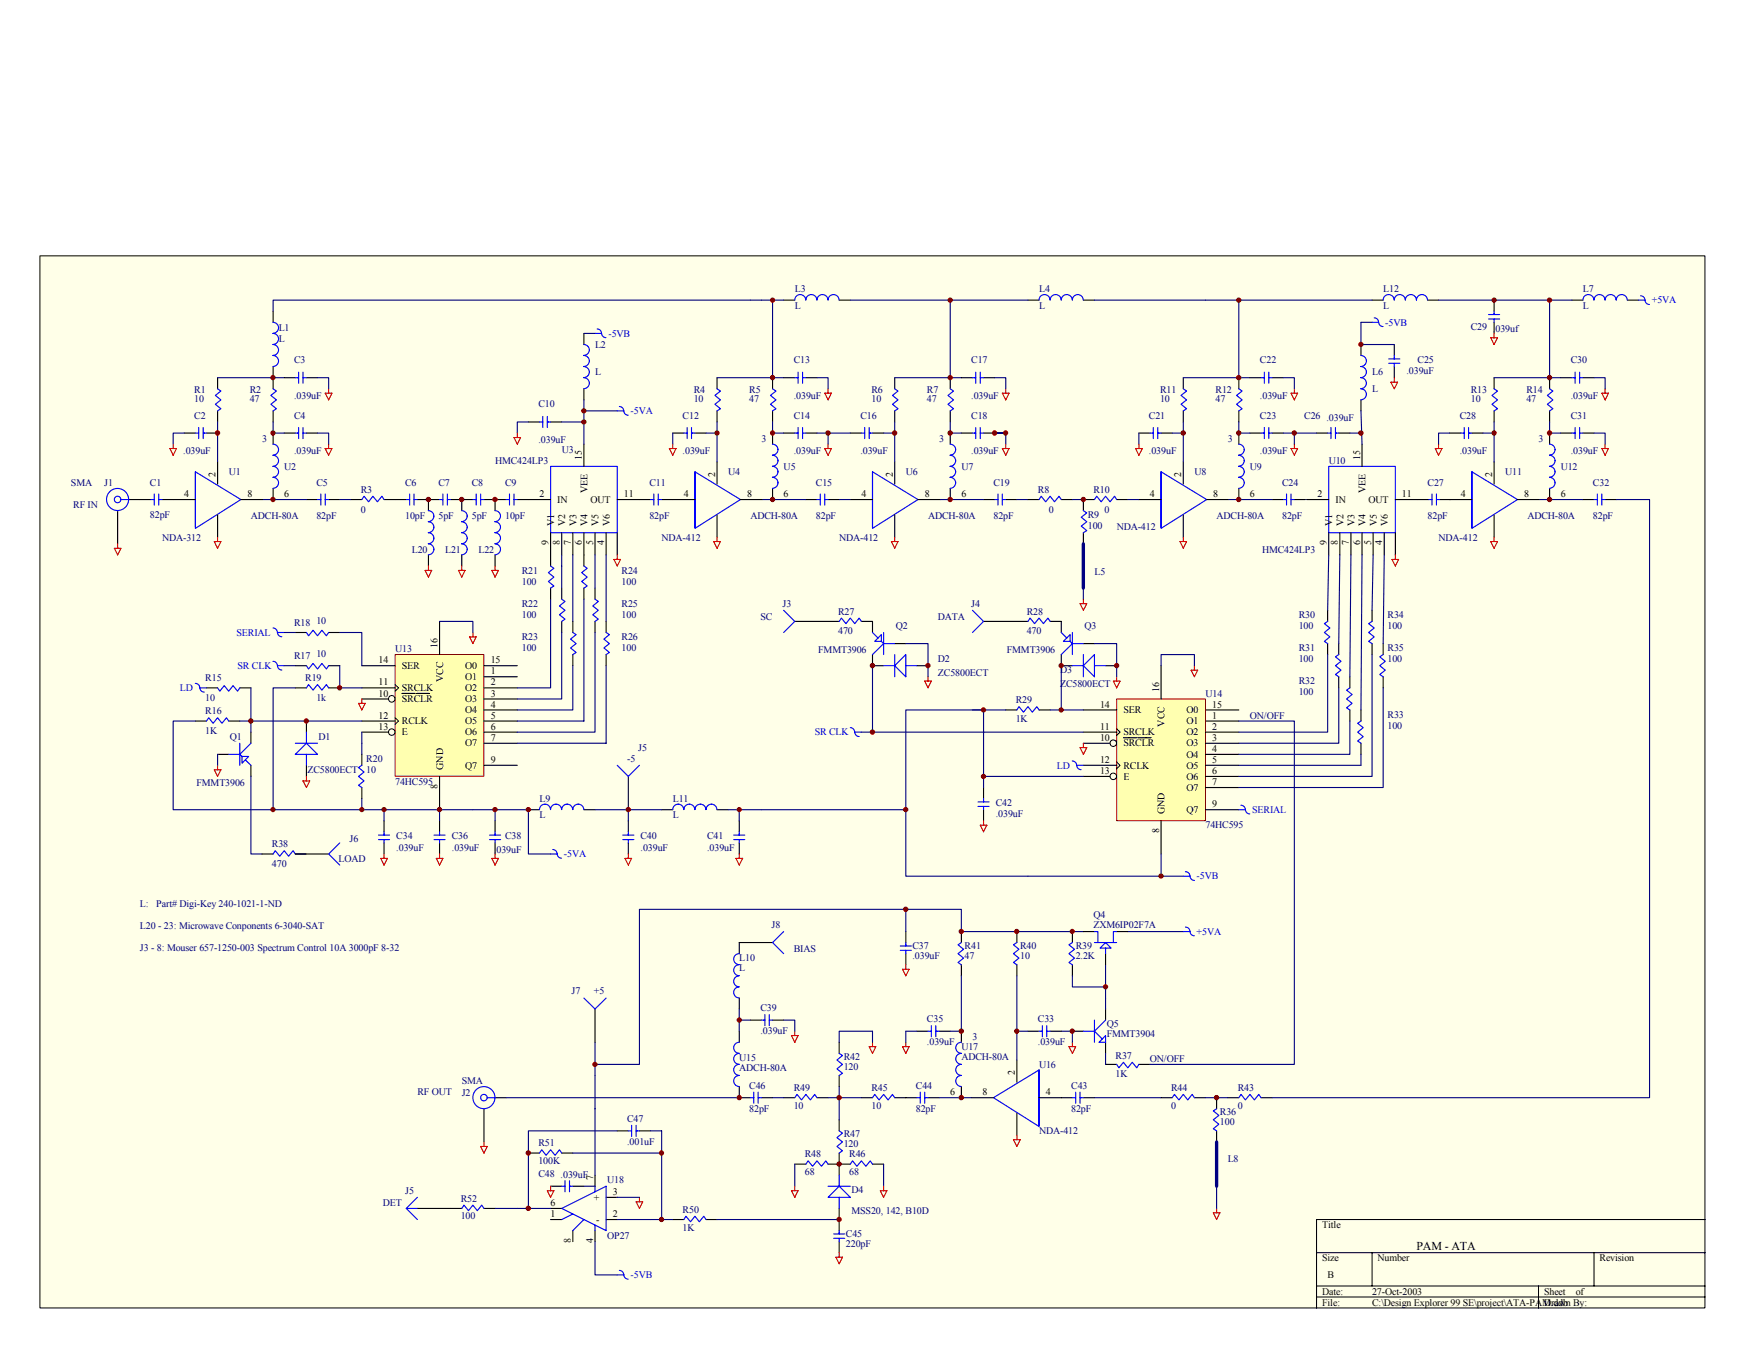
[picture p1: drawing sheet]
<svg xmlns="http://www.w3.org/2000/svg" width="279mm" height="216mm" viewBox="0 0 279 216" stroke-linecap="round" stroke-linejoin="round" font-family="sans-serif">
<defs><g id="words">
<text font-size="1.9" x="226.8" y="200.2">PAM - ATA</text>
<g font-size="1.6" fill="#000080">
<text x="127.3" y="46.8">L3</text>
<text x="166.4" y="46.8">L4</text>
<text x="221.5" y="46.8">L12</text>
<text x="253.4" y="46.8">L7</text>
<text x="44.6" y="53">L1</text>
<text x="127.3" y="49.5">L</text>
<text x="166.4" y="49.5">L</text>
<text x="221.5" y="49.5">L</text>
<text x="235.5" y="52.9">C29 .039uf</text>
<text x="253.4" y="49.5">L</text>
<text x="44.6" y="54.8">L</text>
<text x="47.1" y="58.2">C3</text>
<text x="95.3" y="55.7">L2</text>
<text x="127.1" y="58.2">C13</text>
<text x="155.5" y="58.2">C17</text>
<text x="201.7" y="58.2">C22</text>
<text x="225.2" y="59.9">.039uF</text>
<text x="227" y="58.2">C25</text>
<text x="251.5" y="58.2">C30</text>
<text x="31.1" y="62.9">R1</text>
<text x="31.1" y="64.4">10</text>
<text x="40" y="62.9">R2</text>
<text x="40" y="64.4">47</text>
<text x="47.1" y="63.8">.039uF</text>
<text x="86.2" y="65.3">C10</text>
<text x="95.3" y="60.1">L</text>
<text x="111.1" y="62.9">R4</text>
<text x="111.1" y="64.4">10</text>
<text x="120" y="62.9">R5</text>
<text x="120" y="64.4">47</text>
<text x="127.1" y="63.8">.039uF</text>
<text x="139.5" y="62.9">R6</text>
<text x="139.5" y="64.4">10</text>
<text x="148.4" y="62.9">R7</text>
<text x="148.4" y="64.4">47</text>
<text x="155.5" y="63.8">.039uF</text>
<text x="185.7" y="62.9">R11</text>
<text x="185.7" y="64.4">10</text>
<text x="194.6" y="62.9">R12</text>
<text x="194.6" y="64.4">47</text>
<text x="201.7" y="63.8">.039uF</text>
<text x="219.7" y="60.1">L6</text>
<text x="219.7" y="62.8">L</text>
<text x="235.5" y="62.9">R13</text>
<text x="235.5" y="64.4">10</text>
<text x="244.4" y="62.9">R14</text>
<text x="244.4" y="64.4">47</text>
<text x="251.5" y="63.8">.039uF</text>
<text x="31.1" y="67">C2</text>
<text x="42" y="70.8">3</text>
<text x="47.1" y="67">C4</text>
<text x="86.2" y="70.9">.039uF</text>
<text x="109.3" y="67">C12</text>
<text x="121.9" y="70.8">3</text>
<text x="127.1" y="67">C14</text>
<text x="137.8" y="67">C16</text>
<text x="150.4" y="70.8">3</text>
<text x="155.5" y="67">C18</text>
<text x="184" y="67">C21</text>
<text x="196.6" y="70.8">3</text>
<text x="201.7" y="67">C23</text>
<text x="208.8" y="67">C26 .039uF</text>
<text x="233.7" y="67">C28</text>
<text x="246.3" y="70.8">3</text>
<text x="251.5" y="67">C31</text>
<text x="11.4" y="77.9">SMA</text>
<text x="16.7" y="77.9">J1</text>
<text x="24" y="77.9">C1</text>
<text x="29.3" y="72.7">.039uF</text>
<text x="36.6" y="76.1">U1</text>
<text x="45.5" y="75.2">U2</text>
<text x="47.1" y="72.7">.039uF</text>
<text x="50.7" y="77.9">C5</text>
<text x="64.9" y="77.9">C6</text>
<text x="70.2" y="77.9">C7</text>
<text x="75.5" y="77.9">C8</text>
<text x="79.3" y="74.3">HMC424LP3</text>
<text x="80.9" y="77.9">C9</text>
<text x="89.9" y="72.5">U3</text>
<text x="104" y="77.9">C11</text>
<text x="109.3" y="72.7">.039uF</text>
<text x="116.6" y="76.1">U4</text>
<text x="125.5" y="75.2">U5</text>
<text x="127.1" y="72.7">.039uF</text>
<text x="130.6" y="77.9">C15</text>
<text x="137.8" y="72.7">.039uF</text>
<text x="145" y="76.1">U6</text>
<text x="153.9" y="75.2">U7</text>
<text x="155.5" y="72.7">.039uF</text>
<text x="159.1" y="77.9">C19</text>
<text x="184" y="72.7">.039uF</text>
<text x="191.2" y="76.1">U8</text>
<text x="200.1" y="75.2">U9</text>
<text x="201.7" y="72.7">.039uF</text>
<text x="205.3" y="77.9">C24</text>
<text x="212.7" y="74.3">U10</text>
<text x="228.6" y="77.9">C27</text>
<text x="233.7" y="72.7">.039uF</text>
<text x="241" y="76.1">U11</text>
<text x="249.9" y="75.2">U12</text>
<text x="251.5" y="72.7">.039uF</text>
<text x="255.1" y="77.9">C32</text>
<text x="11.7" y="81.4">RF IN</text>
<text x="24" y="83">82pF</text>
<text x="40.2" y="83.2">ADCH-80A</text>
<text x="50.7" y="83.2">82pF</text>
<text x="57.8" y="78.9">R3</text>
<text x="57.8" y="82.1">0</text>
<text x="64.9" y="83.2">10pF</text>
<text x="70.2" y="83.2">5pF</text>
<text x="75.5" y="83.2">5pF</text>
<text x="80.9" y="83.2">10pF</text>
<text x="104" y="83.2">82pF</text>
<text x="120.1" y="83.2">ADCH-80A</text>
<text x="130.6" y="83.2">82pF</text>
<text x="148.6" y="83.2">ADCH-80A</text>
<text x="159.1" y="83.2">82pF</text>
<text x="166.2" y="78.9">R8</text>
<text x="168" y="82.1">0</text>
<text x="174.2" y="83">R9</text>
<text x="175.1" y="78.9">R10</text>
<text x="176.8" y="82.1">0</text>
<text x="194.8" y="83.2">ADCH-80A</text>
<text x="205.3" y="83.2">82pF</text>
<text x="228.6" y="83.2">82pF</text>
<text x="244.6" y="83.2">ADCH-80A</text>
<text x="255.1" y="83.2">82pF</text>
<text x="26" y="86.7">NDA-312</text>
<text x="65.9" y="88.5">L20</text>
<text x="71.3" y="88.5">L21</text>
<text x="76.6" y="88.5">L22</text>
<text x="105.9" y="86.7">NDA-412</text>
<text x="134.4" y="86.7">NDA-412</text>
<text x="174.2" y="84.8">100</text>
<text x="178.8" y="85">NDA-412</text>
<text x="202.1" y="88.5">HMC424LP3</text>
<text x="230.3" y="86.7">NDA-412</text>
<text x="83.5" y="91.9">R21</text>
<text x="83.5" y="93.6">100</text>
<text x="99.5" y="91.9">R24</text>
<text x="99.5" y="93.6">100</text>
<text x="175.2" y="92.1">L5</text>
<text x="47.1" y="100.2">R18</text>
<text x="50.7" y="99.9">10</text>
<text x="83.5" y="97.2">R22</text>
<text x="83.5" y="99">100</text>
<text x="99.5" y="97.2">R25</text>
<text x="99.5" y="99">100</text>
<text x="121.8" y="99.3">SC</text>
<text x="125.3" y="97.2">J3</text>
<text x="134.2" y="98.4">R27</text>
<text x="134.2" y="101.6">470</text>
<text x="143.4" y="100.8">Q2</text>
<text x="150.2" y="99.3">DATA</text>
<text x="155.5" y="97.2">J4</text>
<text x="164.4" y="98.4">R28</text>
<text x="164.4" y="101.6">470</text>
<text x="173.7" y="100.8">Q3</text>
<text x="207.9" y="99">R30</text>
<text x="207.9" y="100.8">100</text>
<text x="222.2" y="99">R34</text>
<text x="222.2" y="100.8">100</text>
<text x="47.1" y="105.5">R17</text>
<text x="50.7" y="105.2">10</text>
<text x="63.3" y="104.5">U13</text>
<text x="83.5" y="102.5">R23</text>
<text x="83.5" y="104.3">100</text>
<text x="99.5" y="102.5">R26</text>
<text x="99.5" y="104.3">100</text>
<text x="131" y="104.6">FMMT3906</text>
<text x="150.2" y="106.1">D2</text>
<text x="161.2" y="104.6">FMMT3906</text>
<text x="169.7" y="107.8">D3</text>
<text x="207.9" y="104.3">R31</text>
<text x="207.9" y="106.1">100</text>
<text x="222.2" y="104.3">R35</text>
<text x="222.2" y="106.1">100</text>
<text x="32.9" y="109.1">R15</text>
<text x="32.9" y="112.3">10</text>
<text x="48.9" y="109.1">R19</text>
<text x="50.7" y="112.3">1k</text>
<text x="150.2" y="108.2">ZC5800ECT</text>
<text x="162.6" y="112.6">R29</text>
<text x="169.7" y="110">ZC5800ECT</text>
<text x="193" y="111.6">U14</text>
<text x="207.9" y="109.6">R32</text>
<text x="207.9" y="111.4">100</text>
<text x="32.9" y="114.4">R16</text>
<text x="32.9" y="117.6">1K</text>
<text x="36.8" y="118.5">Q1</text>
<text x="51" y="118.5">D1</text>
<text x="162.6" y="115.7">1K</text>
<text x="200.1" y="115.1">ON/OFF</text>
<text x="222.2" y="114.9">R33</text>
<text x="222.2" y="116.7">100</text>
<text x="31.5" y="125.9">FMMT3906</text>
<text x="49.2" y="123.8">ZC5800ECT</text>
<text x="58.7" y="122">R20</text>
<text x="58.7" y="123.8">10</text>
<text x="63.3" y="125.8">74HC595</text>
<text x="100.4" y="122">-5</text>
<text x="102.2" y="120.2">J5</text>
<text x="86.4" y="128.4">L9</text>
<text x="86.4" y="131.1">L</text>
<text x="107.7" y="128.4">L11</text>
<text x="107.7" y="131.1">L</text>
<text x="159.4" y="129.1">C42</text>
<text x="159.4" y="130.9">.039uF</text>
<text x="43.5" y="135.7">R38</text>
<text x="56" y="134.8">J6</text>
<text x="63.5" y="134.5">C34</text>
<text x="63.5" y="136.2">.039uF</text>
<text x="72.3" y="134.5">C36</text>
<text x="72.3" y="136.2">.039uF</text>
<text x="79.1" y="136.6">.039uF</text>
<text x="80.9" y="134.5">C38</text>
<text x="102.6" y="134.5">C40</text>
<text x="102.6" y="136.2">.039uF</text>
<text x="113.2" y="134.5">C41</text>
<text x="113.2" y="136.2">.039uF</text>
<text x="193" y="132.7">74HC595</text>
<text x="43.5" y="138.9">470</text>
<text x="54.2" y="138">LOAD</text>
<text x="22.4" y="145.3">L:</text>
<text x="22.4" y="148.8">L20 - 23: Microwave Conponents 6-3040-SAT</text>
<text x="25" y="145.3">Part# Digi-Key 240-1021-1-ND</text>
<text x="123.5" y="148.6">J8</text>
<text x="175.1" y="147">Q4</text>
<text x="175.1" y="148.6">ZXM6IP02F7A</text>
<text x="22.4" y="152.4">J3 - 8: Mouser 657-1250-003 Spectrum Control 10A 3000pF 8-32</text>
<text x="118.4" y="154">L10</text>
<text x="118.4" y="155.6">L</text>
<text x="127.1" y="152.5">BIAS</text>
<text x="146.1" y="152">C37</text>
<text x="146.1" y="153.6">.039uF</text>
<text x="154.5" y="152">R41</text>
<text x="154.5" y="153.6">47</text>
<text x="163.3" y="152">R40</text>
<text x="163.3" y="153.6">10</text>
<text x="172.2" y="152">R39</text>
<text x="172.2" y="153.6">2.2K</text>
<text x="91.5" y="159.3">J7</text>
<text x="95.1" y="159.3">+5</text>
<text x="121.8" y="161.9">C39</text>
<text x="121.8" y="165.7">.039uF</text>
<text x="148.4" y="163.7">C35</text>
<text x="148.4" y="167.4">.039uF</text>
<text x="155.7" y="166.6">3</text>
<text x="166.2" y="163.7">C33</text>
<text x="166.2" y="167.4">.039uF</text>
<text x="177.2" y="164.4">Q5</text>
<text x="177.2" y="166">FMMT3904</text>
<text x="73.9" y="173.7">SMA</text>
<text x="118.4" y="169.9">U15</text>
<text x="118.4" y="171.5">ADCH-80A</text>
<text x="135.1" y="169.8">R42</text>
<text x="135.1" y="171.3">120</text>
<text x="153.9" y="168.1">U17</text>
<text x="153.9" y="169.8">ADCH-80A</text>
<text x="166.4" y="171">U16</text>
<text x="178.6" y="169.6">R37</text>
<text x="178.6" y="172.4">1K</text>
<text x="184.1" y="170.1">ON/OFF</text>
<text x="66.8" y="175.4">RF OUT</text>
<text x="73.9" y="175.6">J2</text>
<text x="100.4" y="179.7">C47</text>
<text x="120" y="174.4">C46</text>
<text x="120" y="178.1">82pF</text>
<text x="127.1" y="174.7">R49</text>
<text x="127.1" y="177.6">10</text>
<text x="139.5" y="174.7">R45</text>
<text x="139.5" y="177.6">10</text>
<text x="146.6" y="174.4">C44</text>
<text x="146.6" y="178.1">82pF</text>
<text x="171.5" y="174.4">C43</text>
<text x="171.5" y="178.1">82pF</text>
<text x="187.5" y="174.7">R44</text>
<text x="187.5" y="177.6">0</text>
<text x="195.3" y="178.6">R36</text>
<text x="198.2" y="174.7">R43</text>
<text x="198.2" y="177.6">0</text>
<text x="86.2" y="183.6">R51</text>
<text x="100.4" y="183.4">.001uF</text>
<text x="128.9" y="185.4">R48</text>
<text x="135.1" y="182.2">R47</text>
<text x="135.1" y="183.8">120</text>
<text x="136" y="185.4">R46</text>
<text x="166.4" y="181.6">NDA-412</text>
<text x="195.3" y="180.2">100</text>
<text x="64.9" y="191.2">J5</text>
<text x="86.2" y="188.6">C48 .039uF</text>
<text x="86.2" y="186.4">100K</text>
<text x="97.2" y="189.4">U18</text>
<text x="128.9" y="188.2">68</text>
<text x="136" y="188.2">68</text>
<text x="136.3" y="191.1">D4</text>
<text x="196.6" y="186.1">L8</text>
<text x="61.3" y="193.2">DET</text>
<text x="73.8" y="192.5">R52</text>
<text x="73.8" y="195.3">100</text>
<text x="109.3" y="194.2">R50</text>
<text x="109.3" y="197.1">1K</text>
<text x="136.3" y="194.4">MSS20, 142, B10D</text>
<text x="97.2" y="198.5">OP27</text>
<text x="135.4" y="198.1">C45</text>
<text x="135.4" y="199.7">220pF</text>
</g>
<g font-size="1.6" fill="#00f">
<text x="97.4" y="53.9">-5VB</text>
<text x="221.8" y="52.1">-5VB</text>
<text x="264.5" y="48.6">+5VA</text>
<text x="101" y="66.3">-5VA</text>
<text x="37.9" y="101.8">SERIAL</text>
<text x="38" y="107.1">SR CLK</text>
<text x="28.8" y="110.7">LD</text>
<text x="130.5" y="117.8">SR CLK</text>
<text x="169.2" y="123.1">LD</text>
<text x="200.5" y="130.2">SERIAL</text>
<text x="90.3" y="137.3">-5VA</text>
<text x="191.6" y="140.8">-5VB</text>
<text x="191.6" y="149.7">+5VA</text>
<text x="101" y="204.7">-5VB</text>
</g>
<g font-size="1.6">
<text x="34.5" y="76.5" transform="rotate(-90 34.5 76.5)">2</text>
<text x="93.2" y="73.6" transform="rotate(-90 93.2 73.6)">15</text>
<text x="114.5" y="76.5" transform="rotate(-90 114.5 76.5)">2</text>
<text x="142.9" y="76.5" transform="rotate(-90 142.9 76.5)">2</text>
<text x="189.1" y="76.5" transform="rotate(-90 189.1 76.5)">2</text>
<text x="217.8" y="73.6" transform="rotate(-90 217.8 73.6)">15</text>
<text x="238.9" y="76.5" transform="rotate(-90 238.9 76.5)">2</text>
<text x="29.5" y="79.6">4</text>
<text x="39.6" y="79.6">8</text>
<text x="45.5" y="79.6">6</text>
<text x="86.4" y="79.6">2</text>
<text x="89.2" y="80.5">IN</text>
<text x="94.1" y="79" transform="rotate(-90 94.1 79)">VEE</text>
<text x="94.6" y="80.5">OUT</text>
<text x="99.9" y="79.6">11</text>
<text x="109.5" y="79.6">4</text>
<text x="119.6" y="79.6">8</text>
<text x="125.5" y="79.6">6</text>
<text x="137.9" y="79.6">4</text>
<text x="148.1" y="79.6">8</text>
<text x="153.9" y="79.6">6</text>
<text x="184.1" y="79.6">4</text>
<text x="194.3" y="79.6">8</text>
<text x="200.1" y="79.6">6</text>
<text x="211" y="79.6">2</text>
<text x="213.8" y="80.5">IN</text>
<text x="218.7" y="79" transform="rotate(-90 218.7 79)">VEE</text>
<text x="219.1" y="80.5">OUT</text>
<text x="224.5" y="79.6">11</text>
<text x="233.9" y="79.6">4</text>
<text x="244" y="79.6">8</text>
<text x="249.9" y="79.6">6</text>
<text x="87.8" y="87.3" transform="rotate(-90 87.8 87.3)">9</text>
<text x="88.7" y="84.3" transform="rotate(-90 88.7 84.3)">V1</text>
<text x="89.6" y="87.3" transform="rotate(-90 89.6 87.3)">8</text>
<text x="90.5" y="84.3" transform="rotate(-90 90.5 84.3)">V2</text>
<text x="91.4" y="87.3" transform="rotate(-90 91.4 87.3)">7</text>
<text x="92.3" y="84.3" transform="rotate(-90 92.3 84.3)">V3</text>
<text x="93.2" y="87.3" transform="rotate(-90 93.2 87.3)">6</text>
<text x="94.1" y="84.3" transform="rotate(-90 94.1 84.3)">V4</text>
<text x="95" y="87.3" transform="rotate(-90 95 87.3)">5</text>
<text x="95.8" y="84.3" transform="rotate(-90 95.8 84.3)">V5</text>
<text x="96.7" y="87.3" transform="rotate(-90 96.7 87.3)">4</text>
<text x="97.6" y="84.3" transform="rotate(-90 97.6 84.3)">V6</text>
<text x="212.4" y="87.3" transform="rotate(-90 212.4 87.3)">9</text>
<text x="213.3" y="84.3" transform="rotate(-90 213.3 84.3)">V1</text>
<text x="214.2" y="87.3" transform="rotate(-90 214.2 87.3)">8</text>
<text x="215.1" y="84.3" transform="rotate(-90 215.1 84.3)">V2</text>
<text x="216" y="87.3" transform="rotate(-90 216 87.3)">7</text>
<text x="216.9" y="84.3" transform="rotate(-90 216.9 84.3)">V3</text>
<text x="217.8" y="87.3" transform="rotate(-90 217.8 87.3)">6</text>
<text x="218.7" y="84.3" transform="rotate(-90 218.7 84.3)">V4</text>
<text x="219.5" y="87.3" transform="rotate(-90 219.5 87.3)">5</text>
<text x="220.4" y="84.3" transform="rotate(-90 220.4 84.3)">V5</text>
<text x="221.3" y="87.3" transform="rotate(-90 221.3 87.3)">4</text>
<text x="222.2" y="84.3" transform="rotate(-90 222.2 84.3)">V6</text>
<text x="60.6" y="106.2">14</text>
<text x="64.3" y="107.1">SER</text>
<text x="70.1" y="103.8" transform="rotate(-90 70.1 103.8)">16</text>
<text x="74.5" y="107.1">O0</text>
<text x="78.6" y="106.2">15</text>
<text x="60.6" y="109.8">11</text>
<text x="60.6" y="111.6">10</text>
<text x="64.3" y="110.7">SRCLK</text>
<text x="64.3" y="112.5">SRCLR</text>
<text x="71" y="109.3" transform="rotate(-90 71 109.3)">VCC</text>
<text x="74.5" y="108.9">O1</text>
<text x="74.5" y="110.7">O2</text>
<text x="74.5" y="112.5">O3</text>
<text x="78.6" y="108">1</text>
<text x="78.6" y="109.8">2</text>
<text x="78.6" y="111.6">3</text>
<text x="78.6" y="113.3">4</text>
<text x="176.1" y="113.3">14</text>
<text x="185.6" y="110.9" transform="rotate(-90 185.6 110.9)">16</text>
<text x="194.1" y="113.3">15</text>
<text x="60.6" y="115.1">12</text>
<text x="60.6" y="116.9">13</text>
<text x="64.3" y="116">RCLK</text>
<text x="64.3" y="117.8">E</text>
<text x="74.5" y="114.2">O4</text>
<text x="74.5" y="116">O5</text>
<text x="74.5" y="117.8">O6</text>
<text x="74.5" y="119.5">O7</text>
<text x="78.6" y="115.1">5</text>
<text x="78.6" y="116.9">6</text>
<text x="78.6" y="118.7">7</text>
<text x="176.1" y="116.9">11</text>
<text x="176.1" y="118.7">10</text>
<text x="179.9" y="114.2">SER</text>
<text x="179.9" y="117.8">SRCLK</text>
<text x="179.9" y="119.5">SRCLR</text>
<text x="186.5" y="116.4" transform="rotate(-90 186.5 116.4)">VCC</text>
<text x="190" y="114.2">O0</text>
<text x="190" y="116">O1</text>
<text x="190" y="117.8">O2</text>
<text x="190" y="119.5">O3</text>
<text x="194.1" y="115.1">1</text>
<text x="194.1" y="116.9">2</text>
<text x="194.1" y="118.7">3</text>
<text x="71" y="123.3" transform="rotate(-90 71 123.3)">GND</text>
<text x="74.5" y="123.1">Q7</text>
<text x="78.6" y="122.2">9</text>
<text x="176.1" y="122.2">12</text>
<text x="176.1" y="124">13</text>
<text x="179.9" y="123.1">RCLK</text>
<text x="179.9" y="124.9">E</text>
<text x="190" y="121.3">O4</text>
<text x="190" y="123.1">O5</text>
<text x="190" y="124.9">O6</text>
<text x="194.1" y="120.4">4</text>
<text x="194.1" y="122.2">5</text>
<text x="194.1" y="124">6</text>
<text x="194.1" y="125.8">7</text>
<text x="70.1" y="126.3" transform="rotate(-90 70.1 126.3)">8</text>
<text x="186.5" y="130.4" transform="rotate(-90 186.5 130.4)">GND</text>
<text x="190" y="126.6">O7</text>
<text x="190" y="130.2">Q7</text>
<text x="194.1" y="129.3">9</text>
<text x="185.6" y="133.4" transform="rotate(-90 185.6 133.4)">8</text>
<text x="162.5" y="172.3" transform="rotate(-90 162.5 172.3)">2</text>
<text x="152.1" y="175.4">6</text>
<text x="157.3" y="175.4">8</text>
<text x="167.4" y="175.4">4</text>
<text x="95" y="188.9" transform="rotate(-90 95 188.9)">7</text>
<text x="98.1" y="191.4">3</text>
<text x="88.2" y="193.2">6</text>
<text x="88.2" y="194.9">1</text>
<text x="95.1" y="192.3">+</text>
<text x="95.4" y="195.8">-</text>
<text x="98.1" y="194.9">2</text>
<text x="211.7" y="196.7">Title</text>
<text x="91.4" y="199.1" transform="rotate(-90 91.4 199.1)">8</text>
<text x="95" y="199.1" transform="rotate(-90 95 199.1)">4</text>
<text x="211.7" y="202">Size</text>
<text x="220.6" y="202">Number</text>
<text x="256.1" y="202">Revision</text>
<text x="211.7" y="207.4">Date:</text>
<text x="211.7" y="209.1">File:</text>
<text x="212.6" y="204.7">B</text>
<text x="219.7" y="207.4">27-Oct-2003</text>
<text x="219.7" y="209.1">C:\Design Explorer 99 SE\project\ATA-PAM.ddb</text>
<text x="247.2" y="207.4">Sheet</text>
<text x="247.2" y="209.1">Drawn By:</text>
<text x="252.3" y="207.4">of</text>
</g>
</g></defs>
<path d="M6.4 41h266.6v168.5h-266.6z" fill="#ffffe8"/>
<path d="M6.4 41h266.6v168.5h-266.6zM273 195.3h-62.2v14.2M210.8 200.6h62.2M210.8 206h62.2M210.8 207.7h62.2M219.7 200.6v5.4M246.3 206v3.5M255.2 200.6v5.4" fill="none" stroke="#000" stroke-width=".16"/>
<g fill="none" stroke="#00f" stroke-width=".18">
<path d="M43.7 51.6a.88 .88 0 0 1 .9 .9 .88 .88 0 0 1-.9 .9 .89 .89 0 0 1 .9 .9 .89 .89 0 0 1-.9 .9M43.7 55.2a.87 .87 0 0 1 .9 .8 .87 .87 0 0 1-.9 .9 .89 .89 0 0 1 .9 .9 .89 .89 0 0 1-.9 .9M47.8 59.6v1.8M48.5 59.6v1.8M93.5 55.2a.87 .87 0 0 1 .9 .8 .87 .87 0 0 1-.9 .9 .89 .89 0 0 1 .9 .9 .89 .89 0 0 1-.9 .9M93.5 58.7a.88 .88 0 0 1 .9 .9 .88 .88 0 0 1-.9 .9 .89 .89 0 0 1 .9 .9 .89 .89 0 0 1-.9 .9M127.3 48a.88 .88 0 0 1 .8-.8 .88 .88 0 0 1 .9 .8 .89 .89 0 0 1 .9-.8 .89 .89 0 0 1 .9 .8M130.8 48a.88 .88 0 0 1 .9-.8 .88 .88 0 0 1 .9 .8 .89 .89 0 0 1 .9-.8 .89 .89 0 0 1 .8 .8M166.4 48a.88 .88 0 0 1 .8-.8 .88 .88 0 0 1 .9 .8M168.1 48a.88 .88 0 0 1 .9-.8 .88 .88 0 0 1 .9 .8 .89 .89 0 0 1 .9-.8 .89 .89 0 0 1 .9 .8M171.7 48a.87 .87 0 0 1 .9-.8 .87 .87 0 0 1 .8 .8M217.9 56.9a.88 .88 0 0 1 .9 .9 .88 .88 0 0 1-.9 .9"/>
<path d="M217.9 58.7a.88 .88 0 0 1 .9 .9 .88 .88 0 0 1-.9 .9 .89 .89 0 0 1 .9 .9 .89 .89 0 0 1-.9 .9M222.4 57.5h1.7M222.4 58.2h1.7M223.2 56.9v.6M223.2 58.2v.5M24.7 79.1v1.8M25.4 79.1v1.8M31.3 75.6v9l7.3-4.6-7.3-4.4v8.8M31.3 69.4h.5M31.8 68.5v1.8M32.5 69.4h.6M32.5 68.5v1.8"/>
<path d="M34.8 62.3l.6 .3-.9 .7 .9 .8-.9 .6 .9 .8-.6 .3M43.7 62.3l.6 .3-.9 .7 .9 .8-.9 .6 .9 .8-.6 .3M47.3 69.4h.5M47.3 60.5h.5M47.8 68.5v1.8M48.5 69.4h.6M48.5 68.5v1.8M48.5 60.5h.6M51.4 79.1v1.8M52.1 79.1v1.8M65.6 79.1v1.8M66.3 79.1v1.8"/>
<path d="M70.9 79.1v1.8M71.6 79.1v1.8M76.2 79.1v1.8M77 79.1v1.8M81.6 79.1v1.8M82.3 79.1v1.8M86.4 67.6h.5M86.9 66.7v1.8M87.6 67.6h.6M87.6 66.7v1.8M88.2 74.7h10.6v10.6h-10.6zM104.7 79.1v1.8"/>
<path d="M105.4 79.1v1.8M212.6 69.4h.5M212.7 74.7h10.7v10.6h-10.7zM213.1 68.5v1.8M213.8 69.4h.6M213.8 68.5v1.8M217.9 62.3a.88 .88 0 0 1 .9 .9 .88 .88 0 0 1-.9 .8M229.3 79.1v1.8M230 79.1v1.8M24.2 80h.5M25.4 80h.6M50.8 80h.6"/>
<path d="M52.1 80h.5M65 80h.6M66.3 80h.5M70.4 80h.5M71.6 80h.6M75.7 80h.5M77 80h.5M81 80h.6M82.3 80h.5M104.2 80h.5M105.4 80h.5M228.7 80h.6"/>
<path d="M230 80h.5M120.1 175.8h.6M120.7 174.9v1.8M121.4 175.8h.5M121.4 174.9v1.8M127.3 175.8l.3-.5 .7 .9 .7-.9 .8 .9 .7-.9 .3 .5M134.4 168.7l.5 .4-.9 .7 .9 .7-.9 .7 .9 .7-.5 .4M139.7 175.8l.4-.5 .7 .9 .7-.9 .7 .9 .7-.9 .4 .5M129 186.5l.4-.6 .7 .9 .7-.9 .7 .9 .7-.9 .4 .6M132.6 191.8l1.8-1.8 1.7 1.8zM132.6 190h3.5M133.5 197.6h1.8"/>
<path d="M133.5 198.3h1.8M134.4 181.1l.5 .4-.9 .7 .9 .7-.9 .7 .9 .7-.5 .4M134.4 188.2v1.8M134.4 191.8v1.7M134.4 197.1v.5M134.4 198.3v.6M136.1 186.5l.4-.6 .7 .9 .7-.9 .7 .9 .7-.9 .4 .6"/>
</g>
<g fill="none" stroke="#000" stroke-width=".18">
<path d="M43.7 49.8v1.8M43.7 58.7v3.6M93.5 53.4v1.8M125.5 48.1h1.8M134.4 48.1h1.7M164.6 48.1h1.8M173.5 48.1h1.7M217.9 55.2v1.7M223.2 55.2v1.7M223.2 58.7v1.8M29.5 69.4h1.8M33.1 69.4h1.7"/>
<path d="M34.8 60.5v1.8M34.8 65.8v1.8M34.8 74v3.5M43.7 65.8v1.8M45.5 69.4h1.8M45.5 60.5h1.8M49.1 69.4h1.7M49.1 60.5h1.7M84.6 67.6h1.8M88.2 67.6h1.7M93.5 62.3v1.8M93.5 71.1v3.6"/>
<path d="M210.8 69.4h1.8M214.4 69.4h1.7M217.9 64.1v1.7M218.1 71.1v3.6M22.4 80h1.8M26 80h5.3M34.8 82.5v3.5M38.6 80h3.5M49.1 80h1.7M52.6 80h1.8M63.3 80h1.7M66.8 80h3.6"/>
<path d="M72.2 80h3.5M77.5 80h3.5M82.8 80h5.4M88.2 85.3v3.6M89.9 85.3v3.6M91.7 85.3v3.6M93.5 85.3v3.6M95.3 85.3v3.6M97 85.3v3.6M98.8 80h5.4M98.8 85.3v3.6M105.9 80h1.8"/>
<path d="M209.2 80h3.5M212.7 85.3v3.6M214.5 85.3v3.6M216.3 85.3v3.6M218.1 85.3v3.6M219.9 85.3v3.6M221.6 85.3v3.6M223.4 80h5.3M223.4 85.3v3.6M230.5 80h1.8M118.4 175.8h1.7M121.9 175.8h1.8"/>
<path d="M125.5 175.8h1.8M130.8 175.8h1.8M134.4 166.9v1.8M134.4 172.3v1.7M134.4 179.3v1.8M137.9 175.8h1.8M143.3 175.8h1.7M127.3 186.5h1.7M132.6 186.5h3.5M134.4 184.7v3.5M134.4 193.5v3.6M134.4 198.9v1.7"/>
<path d="M139.7 186.5h1.8"/>
</g>
<path d="M120.1 48.1h1.8M29.5 69.4h-1.8v1.7M34.8 60.5h10.7M50.8 60.5h1.8v1.8M84.6 67.6h-1.8v1.8M89.9 67.6h3.6v3.5M93.5 64.1v3.5M216.1 69.4h1.8M175.2 175.8h10.7M127.3 186.5v3.5M141.5 186.5v3.5" fill="none" stroke="#000080" stroke-width=".18"/>
<g fill="none" stroke="#f00" stroke-width=".18">
<path d="M27.2 71.8h1.1l-.6 1.1zM27.7 71.1v.7M52.1 71.8h1l-.5 1.1zM52.1 63h1l-.5 1.1zM52.6 62.3v.7M52.6 71.1v.7M82.3 70.1h1.1l-.6 1zM82.8 69.4v.7M222.7 61.2h1.1l-.6 1.1zM223.2 60.5v.7M126.7 190.7h1.1l-.5 1.1zM127.3 190v.7"/>
<path d="M140.9 190.7h1.1l-.5 1.1zM141.5 190v.7M133.8 201.4h1.1l-.5 1zM134.4 200.6v.8"/>
</g>
<path d="M63.3 104.9h14.2v19.4h-14.2z" fill="#ffffb0"/>
<path d="M63.3 104.8h14.2v19.5h-14.2z" fill="none" stroke="#800000" stroke-width=".16"/>
<g fill="none" stroke="#000" stroke-width=".18">
<path d="M70.4 99.5v5.3M57.9 106.6h5.4M57.9 110.2h5.4M57.9 112h4.3M57.9 115.5h5.4M57.9 117.3h4.3M64.3 111.1h2.2M66.7 111.1h2.1M77.5 106.6h5.3M77.5 110.2h5.3M77.5 112h5.3M77.5 115.5h5.3"/>
<path d="M77.5 117.3h5.3M77.5 108.4h5.3M77.5 113.7h5.3M77.5 119h5.3M70.4 124.4v5.3M77.5 122.6h5.3"/>
</g>
<g fill="none" stroke="#000" stroke-width=".16">
<path d="M63.3 109.6l.5 .6-.5 .5M63.3 115l.5 .5-.5 .5"/>
<circle cx="62.7" cy="111.9" r=".53"/>
<circle cx="62.7" cy="117.3" r=".52"/>
</g>
<path d="M178.8 112h14.2v19.4h-14.2z" fill="#ffffb0"/>
<path d="M178.8 112h14.2v19.4h-14.2z" fill="none" stroke="#800000" stroke-width=".16"/>
<g fill="none" stroke="#000" stroke-width=".18">
<path d="M219.7 48.1h1.8M228.6 48.1h1.7M239.2 48.1v1.7M239.2 51.6v1.8M251.7 48.1h1.7M260.6 48.1h1.7M43.7 69.4v1.7M43.7 78.2v1.8M107.7 69.4h1.8M111.3 69.4h1.8M114.8 60.5v1.8M114.8 65.8v1.8"/>
<path d="M114.8 74v3.5M123.7 60.5v1.8M123.7 65.8v1.8M123.7 69.4v1.7M123.7 78.2v1.8M125.5 69.4h1.8M125.5 60.5h1.8M129 69.4h1.8M129 60.5h1.8M136.1 69.4h1.8M139.7 69.4h1.8M143.3 60.5v1.8"/>
<path d="M143.3 65.8v1.8M143.3 74v3.5M152.1 60.5v1.8M152.1 65.8v1.8M152.1 69.4v1.7M152.1 78.2v1.8M153.9 69.4h1.8M153.9 60.5h1.8M157.5 69.4h1.8M157.5 60.5h1.8M182.4 69.4h1.7M185.9 69.4h1.8"/>
<path d="M189.5 60.5v1.8M189.5 65.8v1.8M189.5 74v3.5M198.4 60.5v1.8M198.4 65.8v1.8M198.4 69.4v1.7M198.4 78.2v1.8M200.1 69.4h1.8M200.1 60.5h1.8M203.7 69.4h1.8M203.7 60.5h1.8M232.1 69.4h1.8"/>
<path d="M235.7 69.4h1.7M239.2 60.5v1.8M239.2 65.8v1.8M239.2 74v3.5M248.1 60.5v1.8M248.1 65.8v1.8M248.1 69.4v1.7M248.1 78.2v1.8M249.9 69.4h1.8M249.9 60.5h1.8M253.4 69.4h1.8M253.4 60.5h1.8"/>
<path d="M18.8 81.8v5.3M20.6 80h1.8M56.2 80h1.7M61.5 80h1.8M68.6 80v1.8M68.6 88.9v1.8M73.9 80v1.8M73.9 88.9v1.8M79.3 80v1.8M79.3 88.9v1.8M88.2 88.9v1.8M88.2 94.2v1.8"/>
<path d="M89.9 94.2v1.8M89.9 99.5v1.8M91.7 99.5v1.8M93.5 88.9v1.8M93.5 94.2v1.8M95.3 94.2v1.8M95.3 99.5v1.8M97 99.5v1.8M107.7 80h3.6M114.8 82.5v3.5M118.6 80h3.5M127.3 99.5h7.1"/>
<path d="M129 80h1.8M132.6 80h1.8M136.1 80h3.6M137.9 99.5h1.8v1.8M143.3 82.5v3.5M147 80h3.5M157.5 99.5h7.1M157.5 80h1.8M161 80h1.8M164.6 80h1.8M168.1 99.5h1.8v1.8M169.9 80h1.8"/>
<path d="M173.5 85.3v1.8M175.2 80h-1.7v1.8M178.8 80h1.8M182.4 80h3.5M189.5 82.5v3.5M193.2 80h3.5M203.7 80h1.8M207.2 80h1.8M212.6 97.7v1.8M219.7 97.7v1.8M232.1 80h3.6M239.2 82.5v3.5"/>
<path d="M243 80h3.5M253.4 80h1.8M257 80h1.8M31.3 115.5h1.8M33.1 110.2h1.7M36.6 115.5h1.8M38.4 110.2h1.8M40.2 117.3v1.7M47.3 110.2h1.8M47.3 101.3h1.8M47.3 106.6h1.8M49.1 115.5v1.8"/>
<path d="M52.6 110.2h1.8M52.6 101.3h1.8M52.6 106.6h1.8M91.7 104.8v1.8M97 104.8v1.8M139.7 104.8v1.8h1.8M143.3 103.1h1.7M146.8 106.6h1.8M161 113.7h1.8M166.4 113.7h1.7M169.9 104.8v1.8h1.8M173.5 113.7h5.3"/>
<path d="M173.5 117.3h5.3M173.5 119h4.2M173.5 103.1h1.7M177 106.6h1.8M179.9 118.2h2.1M182.2 118.2h2.1M185.9 106.6v5.4M193 113.7h5.4M193 117.3h5.4M193 119h5.4M193 115.5h5.4M212.6 103.1v1.7"/>
<path d="M214.4 103.1v1.7M214.4 108.4v1.8M216.1 108.4v1.8M216.1 113.7v1.8M217.9 113.7v1.8M217.9 119v1.8M219.7 103.1v1.7M221.5 103.1v1.7M221.5 108.4v1.8M34.8 120.8h1.8M40.2 122.6v1.8M42 136.8h1.7"/>
<path d="M47.3 136.8h5.3M49.1 122.6v1.8M57.9 120.8v1.8M57.9 126.1v1.8M61.5 131.5v1.7M61.5 135v1.8M70.4 131.5v1.7M70.4 135v1.8M79.3 131.5v1.7M79.3 135v1.8M84.6 129.7h1.8M93.5 129.7h1.8"/>
<path d="M100.6 124.4v5.3M100.6 131.5v1.7M100.6 135v1.8M105.9 129.7h1.8M114.8 129.7h1.8M118.4 131.5v1.7M118.4 135v1.8M157.5 126.1v1.8M157.5 129.7v1.8M173.5 122.6h5.3M173.5 124.4h4.2M185.9 131.5v5.3"/>
<path d="M193 122.6h5.4M193 124.4h5.4M193 120.8h5.4M193 126.1h5.4M193 129.7h5.4M118.4 159.9v1.7M123.7 151h-5.3v1.7M145 149.2v1.8M145 152.7v1.8M153.9 149.2v1.8M153.9 154.5v1.8M162.8 149.2v1.8"/>
<path d="M162.8 154.5v1.8M171.7 149.2v1.8M171.7 154.5v1.8M173.5 149.2h1.7M177 152.7v1.8M178.8 149.2h1.8M77.5 177.6v5.3M79.3 175.8h1.7M95.3 161.6v5.3M118.4 165.2v1.7M118.4 174v1.8M120.1 163.4h1.8"/>
<path d="M123.7 163.4h1.8M145 175.8h1.8M146.8 165.2h1.8M148.6 175.8h1.8M150.4 165.2h1.7M153.9 165.2v1.7M153.9 174v1.8M155.5 175.8h3.6M162.8 169.8v3.5M162.8 178.3v3.5M164.6 165.2h1.8M166.4 175.8h5.3"/>
<path d="M168.1 165.2h1.8M171.7 165.2h1.8M173.5 175.8h1.7M177 161.6v1.8M177 166.9v1.8M177 170.5h1.8M182.4 170.5h1.7M185.9 175.8h1.8M191.2 175.8h1.8M194.8 175.8v1.8M196.6 175.8h1.8M201.9 175.8h1.8"/>
<path d="M66.8 193.5h7.1M77.5 193.5h1.8M84.6 184.7h1.8M88.2 195.3h1.7M88.2 193.5h1.7M88.2 190h1.7M89.9 184.7h1.8M91.7 197.1v1.8M91.7 190h1.8M95.3 188.2v1.8M95.3 197.1v1.8M97 191.8h1.8"/>
<path d="M97 195.3h1.8M98.8 181.1h1.8M102.4 181.1h1.8M107.7 195.3h1.8M113.1 195.3h1.7M194.8 181.1v1.8"/>
</g>
<g fill="none" stroke="#000" stroke-width=".16">
<path d="M178.8 116.7l.5 .6-.5 .5M178.8 122l.5 .6-.5 .5"/>
<circle cx="178.3" cy="119" r=".52"/>
<circle cx="178.3" cy="124.3" r=".52"/>
</g>
<g fill="none" stroke="#f00" stroke-width=".18">
<path d="M238.7 54.1h1.1l-.6 1.1zM239.2 53.4v.7M107.2 71.8h1l-.5 1.1zM107.7 71.1v.7M132.1 71.8h1l-.5 1.1zM132.1 63h1l-.5 1.1zM132.6 62.3v.7M132.6 71.1v.7M160.5 71.8h1.1l-.6 1.1zM160.5 63h1.1l-.6 1.1zM161 62.3v.7M161 71.1v.7"/>
<path d="M181.8 71.8h1.1l-.5 1.1zM182.4 71.1v.7M206.7 71.8h1.1l-.6 1.1zM206.7 63h1.1l-.6 1.1zM207.2 62.3v.7M207.2 71.1v.7M229.8 71.8h1.1l-.6 1.1zM230.3 71.1v.7M256.5 71.8h1l-.5 1.1zM256.5 63h1l-.5 1.1zM257 62.3v.7M257 71.1v.7"/>
<path d="M18.3 87.8h1.1l-.6 1.1zM18.8 87.1v.7M34.3 86.7h1.1l-.6 1.1zM34.8 86v.7M68.1 91.4h1l-.5 1zM68.6 90.7v.7M73.4 91.4h1.1l-.6 1zM73.9 90.7v.7M78.7 91.4h1.1l-.5 1zM79.3 90.7v.7M98.3 89.6h1.1l-.6 1.1zM98.8 88.9v.7"/>
<path d="M114.3 86.7h1.1l-.6 1.1zM114.8 86v.7M142.7 86.7h1.1l-.5 1.1zM143.3 86v.7M172.9 96.7h1.1l-.5 1zM173.5 96v.7M188.9 86.7h1.1l-.5 1.1zM189.5 86v.7M222.9 89.6h1l-.5 1.1zM223.4 88.9v.7M238.7 86.7h1.1l-.6 1.1zM239.2 86v.7"/>
<path d="M57.4 112.6h1.1l-.6 1.1zM57.9 112v.6M75.2 102h1l-.5 1.1zM75.7 101.3v.7M148.1 109.1h1l-.5 1.1zM148.6 108.4v.7M172.9 119.7h1.1l-.5 1.1zM173.5 119v.7M178.3 109.1h1l-.5 1.1zM178.8 108.4v.7M190.7 107.3h1.1l-.6 1.1zM191.2 106.6v.7"/>
<path d="M34.3 123.3h1.1l-.6 1.1zM34.8 122.6v.7M48.5 125.1h1.1l-.5 1zM49.1 124.4v.7M61 137.5h1l-.5 1.1zM61.5 136.8v.7M69.8 137.5h1.1l-.5 1.1zM70.4 136.8v.7M78.7 137.5h1.1l-.5 1.1zM79.3 136.8v.7M100.1 137.5h1l-.5 1.1zM100.6 136.8v.7"/>
<path d="M117.8 137.5h1.1l-.5 1.1zM118.4 136.8v.7M157 132.2h1l-.5 1zM157.5 131.5v.7M144.5 155.2h1.1l-.6 1.1zM145 154.5v.7M126.7 165.9h1.1l-.5 1zM127.3 165.2v.7M139.2 167.6h1l-.5 1.1zM139.7 166.9v.7M144.5 167.6h1.1l-.6 1.1zM145 166.9v.7"/>
<path d="M171.2 167.6h1l-.5 1.1zM171.7 166.9v.7M77 183.6h1l-.5 1.1zM77.5 182.9v.7M87.6 190.7h1.1l-.5 1.1zM88.2 190v.7M101.9 192.5h1l-.5 1zM102.4 191.8v.7M162.3 182.5h1l-.5 1.1zM162.8 181.8v.7M194.3 194.2h1l-.5 1.1zM194.8 193.5v.7"/>
</g>
<g fill="none" stroke="#000080" stroke-width=".18">
<path d="M93.5 53.4h1.8M120.1 48.1h-76.4v1.7M121.9 48.1h3.6M123.7 48.1v12.4M136.1 48.1h28.5M152.1 48.1v12.4M175.2 48.1h44.5M198.4 48.1v12.4M219.7 51.6h-1.8v3.6h5.3M230.3 48.1h21.4M248.1 48.1v12.4M34.8 67.6v6.4"/>
<path d="M43.7 67.6v1.8h1.8M50.8 69.4h1.8v1.7M93.5 65.8h5.3M107.7 69.4v1.7M114.8 67.6v1.8h-1.7M114.8 60.5h10.7M114.8 69.4v4.6M123.7 67.6v1.8h1.8M130.8 60.5h1.8v1.8M130.8 69.4h5.3M132.6 69.4v1.7M141.5 69.4h1.8"/>
<path d="M143.3 60.5h10.6M143.3 67.6v6.4M152.1 67.6v1.8h1.8M159.3 60.5h1.7v1.8M161 69.4h-1.7h1.7M161 69.4v1.7M182.4 69.4v1.7M187.7 69.4h1.8v4.6M189.5 60.5h10.6M189.5 67.6v1.8M198.4 67.6v1.8h1.7M205.5 60.5h1.7v1.8"/>
<path d="M205.5 69.4h5.3M207.2 69.4v1.7M217.9 65.8l.2 5.3M232.1 69.4h-1.8v1.7M237.4 69.4h1.8v4.6M239.2 60.5h10.7M239.2 67.6v1.8M248.1 67.6v1.8h1.8M255.2 60.5h1.8v1.8M255.2 69.4h1.8v1.7M42.1 80h7M54.4 80h1.8"/>
<path d="M70.4 99.5h5.3v1.8M88.2 96v14.2h-5.4M89.9 88.9v5.3M91.7 88.9v10.6M93.5 96v19.5h-10.7M95.3 88.9v5.3M97 88.9v10.6M122.1 80h6.9M134.4 80h1.7M150.5 80h7M162.8 80h1.8M171.7 80h1.8"/>
<path d="M173.5 94.2v1.8M180.6 80h1.8M196.7 80h7M212.7 88.9l-.1 8.8M214.5 88.9l-.1 14.2M216.3 88.9l-.2 19.5M218.1 88.9l-.2 24.8M219.9 88.9l-.2 8.8M221.6 88.9l-.1 14.2M246.5 80h6.9M258.8 80h5.3v95.8h-60.4M31.3 115.5h-3.6v14.2h16"/>
<path d="M38.4 115.5h19.5M40.2 110.2v7.1M45.5 101.3h1.8M45.5 106.6h1.8M47.3 110.2h-3.6v19.5h26.7M54.4 101.3h3.5v5.3M54.4 106.6v3.6h3.5M57.9 117.3v3.5M89.9 101.3v10.7h-7.1M91.7 106.6v7.1h-8.9M95.3 101.3v16h-12.5M97 106.6v12.4h-14.2"/>
<path d="M137.9 117.3h1.8M139.7 106.6v10.7h33.8M145 103.1h3.6v5.3M155.7 113.7h5.3M169.9 106.6v7.1h-1.8M169.9 113.7h3.6M175.2 103.1h3.6v5.3M185.9 106.6v-1.8h5.3v1.8M198.4 115.5h8.8v55h-23.1M212.6 104.8v12.5h-14.2M214.4 110.2v8.8h-16M216.1 115.5v5.3h-17.7"/>
<path d="M219.7 104.8v19.6h-21.3M221.5 110.2v15.9h-23.1M34.8 120.8v1.8M40.2 124.4v12.4h1.8M57.9 127.9v1.8M61.5 129.7v1.8M70.4 129.7h14.2v7.1h3.6M70.4 129.7v1.8M79.3 129.7v1.8M95.3 129.7h10.6M100.6 129.7v1.8M118.4 129.7v1.8"/>
<path d="M145 129.7v10.6h40.9v-3.5M157.5 124.4v1.7M173.5 124.4h-16v-10.7h-12.5v16h-28.4M217.9 120.8v1.8h-19.5M145 145.6v3.6M153.9 156.3v8.9h-1.8M162.8 156.3v13.5M171.7 156.3v1.8h5.3M173.5 149.2h-19.6v-3.6h-51.5v24.9h-7.1M177 154.5v7.1M180.6 149.2h8.9M185.9 140.3h3.6"/>
<path d="M81 175.8h37.4M95.3 166.9v21.3M118.4 161.6v3.6M118.4 163.4h1.7M123.7 175.8h1.8M125.5 163.4h1.8v1.8M132.6 175.8h5.3M134.4 166.9v-1.7h5.3v1.7M134.4 174v5.3M146.8 165.2h-1.8v1.7M150.4 175.8h5.1M162.8 165.2h1.8"/>
<path d="M169.9 165.2h1.8v1.7M177 168.7v1.8M193 175.8h3.6M79.3 193.5h8.9M91.7 184.7h14.2M93.5 190h1.8M95.3 198.9v5.3h3.5M98.8 181.1h-14.2v12.4M98.8 195.3h8.9M98.8 191.8h3.6M104.2 181.1h1.7v14.2M114.8 195.3h19.6"/>
<path d="M194.8 190v3.5"/>
</g>
<g fill="none" stroke="#00f" stroke-width=".18">
<path d="M95.3 53.4h1a.69 .69 0 0 0 .7 .7M95.6 52.7a.69 .69 0 0 1 .7 .7M127.8 59.6v1.8M128.5 59.6v1.8M156.2 59.6v1.8M157 59.6v1.8M202.4 59.6v1.8M203.2 59.6v1.8M219.7 51.6h1M220 50.9a.69 .69 0 0 1 .7 .7M220.7 51.6a.69 .69 0 0 0 .7 .7M221.5 48a.88 .88 0 0 1 .8-.8 .88 .88 0 0 1 .9 .8 .89 .89 0 0 1 .9-.8 .89 .89 0 0 1 .9 .8"/>
<path d="M225 48a.88 .88 0 0 1 .9-.8 .88 .88 0 0 1 .9 .8M226.8 48a.88 .88 0 0 1 .9-.8 .88 .88 0 0 1 .9 .8M238.3 50.4h1.8M238.3 51.1h1.8M239.2 49.8v.6M239.2 51.1v.5M252.2 59.6v1.8M252.9 59.6v1.8M253.4 48a.88 .88 0 0 1 .9-.8 .88 .88 0 0 1 .9 .8 .89 .89 0 0 1 .9-.8 .89 .89 0 0 1 .9 .8M257 48a.88 .88 0 0 1 .9-.8 .88 .88 0 0 1 .9 .8M258.8 48a.88 .88 0 0 1 .9-.8 .88 .88 0 0 1 .8 .8M262.3 48.1h1.1"/>
<path d="M262.7 47.4a.69 .69 0 0 1 .7 .7M263.4 48.1a.69 .69 0 0 0 .7 .7M43.7 71.1a.88 .88 0 0 1 .9 .9 .88 .88 0 0 1-.9 .9M43.7 72.9a.88 .88 0 0 1 .9 .9 .88 .88 0 0 1-.9 .9 .88 .88 0 0 1 .9 .9 .88 .88 0 0 1-.9 .8M43.7 76.5a.88 .88 0 0 1 .9 .8 .88 .88 0 0 1-.9 .9M98.8 65.8h1.1M99.2 65.1a.69 .69 0 0 1 .7 .7M99.9 65.8a.69 .69 0 0 0 .7 .7M109.5 69.4h.5M110 68.5v1.8M110.7 69.4h.6M110.7 68.5v1.8"/>
<path d="M111.3 75.6v9l7.3-4.6-7.3-4.4v8.8M114.8 62.3l.6 .3-.9 .7 .9 .8-.9 .6 .9 .8-.6 .3M123.7 71.1a.88 .88 0 0 1 .9 .9 .88 .88 0 0 1-.9 .9M123.7 72.9a.88 .88 0 0 1 .9 .9 .88 .88 0 0 1-.9 .9 .88 .88 0 0 1 .9 .9 .88 .88 0 0 1-.9 .8M123.7 76.5a.88 .88 0 0 1 .9 .8 .88 .88 0 0 1-.9 .9M123.7 62.3l.5 .3-.8 .7 .8 .8-.8 .6 .8 .8-.5 .3M127.3 69.4h.5M127.3 60.5h.5M127.8 68.5v1.8M128.5 69.4h.5M128.5 68.5v1.8M128.5 60.5h.5"/>
<path d="M131.3 79.1v1.8M132.1 79.1v1.8M137.9 69.4h.6M138.5 68.5v1.8M139.2 69.4h.5M139.2 68.5v1.8M139.7 75.6v9l7.3-4.6-7.3-4.4v8.8M143.3 62.3l.5 .3-.9 .7 .9 .8-.9 .6 .9 .8-.5 .3M152.1 71.1a.88 .88 0 0 1 .9 .9 .88 .88 0 0 1-.9 .9M152.1 72.9a.88 .88 0 0 1 .9 .9 .88 .88 0 0 1-.9 .9 .88 .88 0 0 1 .9 .9 .88 .88 0 0 1-.9 .8M152.1 76.5a.88 .88 0 0 1 .9 .8 .88 .88 0 0 1-.9 .9M152.1 62.3l.6 .3-.9 .7 .9 .8-.9 .6 .9 .8-.6 .3"/>
<path d="M155.7 69.4h.5M155.7 60.5h.5M156.2 68.5v1.8M157 69.4h.5M157 60.5h.5M157 68.5v1.8M159.8 79.1v1.8M160.5 79.1v1.8M184.1 69.4h.6M184.7 68.5v1.8M185.4 69.4h.5M185.4 68.5v1.8"/>
<path d="M185.9 75.6v9l7.3-4.6-7.3-4.4v8.8M189.5 62.3l.5 .3-.9 .7 .9 .8-.9 .6 .9 .8-.5 .3M198.3 71.1a.88 .88 0 0 1 .9 .9 .88 .88 0 0 1-.9 .9M198.3 72.9a.88 .88 0 0 1 .9 .9 .88 .88 0 0 1-.9 .9 .88 .88 0 0 1 .9 .9 .88 .88 0 0 1-.9 .8M198.3 76.5a.88 .88 0 0 1 .9 .8 .88 .88 0 0 1-.9 .9M198.4 62.3l.5 .3-.9 .7 .9 .8-.9 .6 .9 .8-.5 .3M201.9 69.4h.5M201.9 60.5h.5M202.4 68.5v1.8M203.2 69.4h.5M203.2 60.5h.5M203.2 68.5v1.8"/>
<path d="M206 79.1v1.8M206.7 79.1v1.8M233.9 69.4h.5M234.4 68.5v1.8M235.1 69.4h.6M235.1 68.5v1.8M235.7 75.6v9l7.3-4.6-7.3-4.4v8.8M239.2 62.3l.6 .3-.9 .7 .9 .8-.9 .6 .9 .8-.6 .3M248.1 71.1a.88 .88 0 0 1 .9 .9 .88 .88 0 0 1-.9 .9M248.1 72.9a.88 .88 0 0 1 .9 .9 .88 .88 0 0 1-.9 .9 .88 .88 0 0 1 .9 .9 .88 .88 0 0 1-.9 .8M248.1 76.5a.88 .88 0 0 1 .9 .8 .88 .88 0 0 1-.9 .9M248.1 62.3l.5 .3-.8 .7 .8 .8-.8 .6 .8 .8-.5 .3"/>
<path d="M251.7 69.4h.5M251.7 60.5h.5M252.2 68.5v1.8M252.9 69.4h.5M252.9 60.5h.5M252.9 68.5v1.8M255.8 79.1v1.8M256.5 79.1v1.8M19.4 80h1.2M57.9 80l.4-.5 .7 .9 .7-.9 .7 .9 .8-.9 .3 .5M68.6 81.8a.88 .88 0 0 1 .9 .9 .88 .88 0 0 1-.9 .8M68.6 83.6a.87 .87 0 0 1 .9 .8 .87 .87 0 0 1-.9 .9"/>
<path d="M68.6 85.3a.88 .88 0 0 1 .9 .9 .88 .88 0 0 1-.9 .9M68.6 87.1a.88 .88 0 0 1 .9 .9 .88 .88 0 0 1-.9 .9M73.9 81.8a.88 .88 0 0 1 .9 .9 .88 .88 0 0 1-.9 .8M73.9 83.6a.87 .87 0 0 1 .9 .8 .87 .87 0 0 1-.9 .9M73.9 85.3a.88 .88 0 0 1 .9 .9 .88 .88 0 0 1-.9 .9M73.9 87.1a.88 .88 0 0 1 .9 .9 .88 .88 0 0 1-.9 .9M79.2 81.8a.88 .88 0 0 1 .9 .9 .88 .88 0 0 1-.9 .8M79.2 83.6a.87 .87 0 0 1 .9 .8 .87 .87 0 0 1-.9 .9M79.2 85.3a.88 .88 0 0 1 .9 .9 .88 .88 0 0 1-.9 .9M79.2 87.1a.88 .88 0 0 1 .9 .9 .88 .88 0 0 1-.9 .9M88.2 90.7l.5 .3-.9 .7 .9 .7-.9 .7 .9 .8-.5 .3M89.9 96l.6 .3-.9 .7 .9 .7-.9 .8 .9 .7-.6 .3"/>
<path d="M93.5 90.7l.5 .3-.9 .7 .9 .7-.9 .7 .9 .8-.5 .3M95.3 96l.5 .3-.9 .7 .9 .7-.9 .8 .9 .7-.5 .3M125.5 97.7l1.8 1.8-1.8 1.8M130.8 80h.5M132.1 80h.5M134.4 99.5l.3-.5 .7 .9 .7-.9 .8 .9 .7-.9 .3 .5M155.7 97.7l1.8 1.8-1.8 1.8M159.3 80h.5M160.5 80h.5M164.6 99.5l.3-.5 .8 .9 .7-.9 .7 .9 .7-.9 .3 .5M166.4 80l.3-.5 .7 .9 .7-.9 .7 .9 .8-.9 .3 .5M173.5 81.8l.5 .3-.9 .7 .9 .8-.9 .7 .9 .7-.5 .3"/>
<path d="M175.2 80l.4-.5 .7 .9 .7-.9 .7 .9 .8-.9 .3 .5M205.5 80h.5M206.7 80h.5M212.6 99.5l-.6 .4 .9 .7-.9 .7 .9 .7-.9 .7 .6 .4M219.7 99.5l-.6 .4 .9 .7-.9 .7 .9 .7-.9 .7 .6 .4M255.2 80h.6M256.5 80h.5M31.3 109.5a.7 .7 0 0 1 .7 .7M33.1 115.5l.3-.5 .7 .8 .7-.8 .7 .8 .8-.8 .3 .5M33.1 110.2h-1.1a.69 .69 0 0 0 .7 .6M34.8 110.2l.4 .5 .7-.9 .7 .9 .7-.9 .7 .9 .4-.5M38.4 119v3.6"/>
<path d="M40.2 119l-1.8 1.8M43.7 100.6a.69 .69 0 0 1 .7 .7M43.7 105.9a.69 .69 0 0 1 .7 .7M44.4 101.3a.69 .69 0 0 0 .7 .7M44.4 101.3h1.1M45.5 106.6h-1.1a.69 .69 0 0 0 .7 .7M47.3 119h3.5M49.1 110.2l.3-.6 .7 .9 .7-.9 .7 .9 .8-.9 .3 .6M49.1 119l1.7 1.8h-3.5zM49.1 101.3l.3 .5 .7-.9 .7 .9 .7-.9 .8 .9 .3-.5M49.1 106.6l.3 .5 .7-.8 .7 .8 .7-.8 .8 .8 .3-.5M49.1 117.3v1.7"/>
<path d="M91.7 101.3l.5 .3-.8 .8 .8 .7-.8 .7 .8 .7-.5 .3M97 101.3l.6 .3-.9 .8 .9 .7-.9 .7 .9 .7-.6 .3M136.1 116.5a.7 .7 0 0 1 .7 .7M136.9 117.2a.7 .7 0 0 0 .7 .8M136.9 117.3h1M139.7 101.3l.9 .9M141.1 102.7v-1.1l-1 1.1h1l.4 .4M141.5 106.6h1.8M141.5 101.3v3.5M141.5 103.1l-1.8 1.7M141.5 103.1h1.8M143.3 104.8v3.6"/>
<path d="M145 104.8v3.6l-1.7-1.8zM145 106.6h1.8M162.8 113.7l.4-.5 .7 .9 .7-.9 .7 .9 .7-.9 .4 .5M169.9 101.3l.9 .9M171.3 102.7v-1.1l-1 1.1h1l.4 .4M171.7 106.6h1.8M171.7 103.1h1.8M171.7 101.3v3.5M171.7 103.1l-1.8 1.7M173.5 104.8v3.6M175.2 104.8v3.6l-1.7-1.8zM175.2 106.6h1.8"/>
<path d="M214.4 104.8l-.6 .4 .9 .7-.9 .7 .9 .7-.9 .7 .6 .4M216.1 110.2l-.5 .3 .9 .7-.9 .8 .9 .6-.9 .8 .5 .3M217.9 115.5l-.5 .3 .9 .7-.9 .8 .9 .7-.9 .7 .5 .3M221.5 104.8l-.6 .4 .9 .7-.9 .7 .9 .7-.9 .7 .6 .4M36.6 120.8h1.8M38.4 120.8l.4 .4h1l-1 1v-1M39.3 121.7l.9 .9M43.7 136.8l.4-.6 .7 .9 .7-.9 .7 .9 .7-.9 .4 .6M49.1 120.8v1.8M54.4 135l-1.8 1.8 1.8 1.8M57.9 122.6l-.5 .3 .9 .8-.9 .7 .9 .7-.9 .7 .5 .3M60.6 133.8h1.8"/>
<path d="M60.6 134.5h1.8M61.5 133.2v.6M61.5 134.5v.5M69.5 133.8h1.8M69.5 134.5h1.8M70.4 133.2v.6M70.4 134.5v.5M78.4 133.8h1.8M78.4 134.5h1.8M79.3 133.2v.6M79.3 134.5v.5M86.4 129.7a.88 .88 0 0 1 .9-.9 .88 .88 0 0 1 .8 .9 .89 .89 0 0 1 .9-.9 .89 .89 0 0 1 .9 .9"/>
<path d="M88.2 136.8h1M88.5 136.1a.69 .69 0 0 1 .7 .7M89.2 136.8a.69 .69 0 0 0 .7 .7M89.9 129.7a.88 .88 0 0 1 .9-.9 .88 .88 0 0 1 .9 .9 .89 .89 0 0 1 .9-.9 .89 .89 0 0 1 .9 .9M98.8 122.6l1.8 1.8 1.8-1.8M99.7 133.8h1.8M99.7 134.5h1.8M100.6 133.2v.6M100.6 134.5v.5M107.7 129.7a.88 .88 0 0 1 .9-.9 .88 .88 0 0 1 .9 .9 .89 .89 0 0 1 .9-.9 .89 .89 0 0 1 .9 .9M111.3 129.7a.88 .88 0 0 1 .9-.9 .88 .88 0 0 1 .8 .9 .88 .88 0 0 1 .9-.9 .88 .88 0 0 1 .9 .9M117.5 133.8h1.8"/>
<path d="M117.5 134.5h1.8M118.4 133.2v.6M118.4 134.5v.5M156.6 128.4h1.8M156.6 129.2h1.8M157.5 127.9v.5M157.5 129.2v.5M171.7 121.9a.69 .69 0 0 1 .7 .7M173.5 122.6h-1.1a.69 .69 0 0 0 .7 .7M189.8 139.6a.83 .83 0 0 1 .8 1l.4 .4h.2M198.4 129.7h1M198.7 129a.69 .69 0 0 1 .7 .7"/>
<path d="M199.4 129.7a.69 .69 0 0 0 .7 .7M93.5 159.9l1.8 1.7 1.7-1.7M118.3 152.7a.89 .89 0 0 0-.8 .9 .89 .89 0 0 0 .8 .9 .88 .88 0 0 0-.8 .9 .88 .88 0 0 0 .8 .9M118.3 156.3a.88 .88 0 0 0-.8 .9 .88 .88 0 0 0 .8 .9M118.3 158.1a.88 .88 0 0 0-.8 .9 .88 .88 0 0 0 .8 .8M125.5 149.2l-1.8 1.8 1.8 1.7M144.1 151.5h1.8M144.1 152.2h1.8M145 151v.5M145 152.2v.5M153.9 151l-.5 .3 .9 .7-.9 .7 .9 .8-.9 .7 .5 .3M162.8 151l-.5 .3 .9 .7-.9 .7 .9 .8-.9 .7 .5 .3"/>
<path d="M171.7 151l-.5 .3 .8 .7-.8 .7 .8 .8-.8 .7 .5 .3M175.2 149.2h.6v1.8M175.2 151h3.6M177 151l.9 .8h-1.8zM177 151.8v.9M178.8 149.2h-.5v1.8M189.5 149.2h1M189.5 140.3h1M189.8 148.5a.7 .7 0 0 1 .7 .7M190.5 149.2a.69 .69 0 0 0 .7 .7M78 175.8h1.3M118.3 166.9a.88 .88 0 0 0-.8 .9 .88 .88 0 0 0 .8 .9"/>
<path d="M118.3 168.7a.87 .87 0 0 0-.8 .9 .87 .87 0 0 0 .8 .9M118.3 170.5a.89 .89 0 0 0-.8 .9 .89 .89 0 0 0 .8 .9 .88 .88 0 0 0-.8 .8 .88 .88 0 0 0 .8 .9M121.9 163.4h.6M122.5 162.5v1.8M123.2 163.4h.5M123.2 162.5v1.8M146.8 175.8h.5M147.3 174.9v1.8M148.1 175.8h.5M148.1 174.9v1.8M148.6 165.2h.5M149.1 164.3v1.8"/>
<path d="M149.8 165.2h.6M149.8 164.3v1.8M153.9 166.9a.88 .88 0 0 0-.9 .9 .88 .88 0 0 0 .9 .9M153.9 168.7a.87 .87 0 0 0-.9 .9 .87 .87 0 0 0 .9 .9M153.9 170.5a.89 .89 0 0 0-.9 .9 .89 .89 0 0 0 .9 .9 .88 .88 0 0 0-.9 .8 .88 .88 0 0 0 .9 .9M166.4 171.4v9l-7.3-4.6 7.3-4.4v8.8M166.4 165.2h.5M166.9 164.3v1.8M167.6 165.2h.5M167.6 164.3v1.8M171.7 175.8h.5M172.2 174.9v1.8"/>
<path d="M172.9 175.8h.6M172.9 174.9v1.8M173.5 165.2h1.7M175.2 163.4v3.5M177 163.4l-1.8 1.8 1.3 1.2 .5-.5v1h-1l.5-.5M178.8 170.5l.4 .5 .7-.9 .7 .9 .7-.9 .7 .9 .4-.5M187.7 175.8l.3-.5 .8 .9 .7-.9 .7 .9 .7-.9 .3 .5M194.8 177.6l-.5 .3 .9 .7-.9 .7 .9 .8-.9 .7 .5 .3M198.4 175.8l.3-.5 .7 .9 .7-.9 .8 .9 .6-.9 .4 .5M65 193.5h1.8M66.8 191.8l-1.8 1.7 1.8 1.8M73.9 193.5l.4-.5 .7 .9 .7-.9 .7 .9 .7-.9 .4 .5"/>
<path d="M86.4 184.7l.3-.6 .7 .9 .8-.9 .7 .9 .7-.9 .3 .6M89.9 193.5l7.1-3.5v7.1zM89.9 190h.6M90.5 189.1v1.8M91.2 190h.5M91.2 189.1v1.8M91.7 194.4l-1.8 .9M93.5 195.3l-1.8 1.8M95.3 190v.9M95.3 196.2v.9M100.6 181.1h.5M101.1 180.2v1.8"/>
<path d="M101.9 181.1h.5M101.9 180.2v1.8M109.5 195.3l.3-.5 .8 .9 .7-.9 .7 .9 .7-.9 .4 .5M98.8 204.2h1.1M99.2 203.5a.69 .69 0 0 1 .7 .7M99.9 204.2a.69 .69 0 0 0 .7 .7"/>
<circle cx="18.8" cy="80" r=".52"/>
<circle cx="18.8" cy="80" r="1.77"/>
<circle cx="77.5" cy="175.8" r=".52"/>
<circle cx="77.5" cy="175.8" r="1.77"/>
</g>
<g fill="#800000" stroke="#800000" stroke-width=".16">
<circle cx="43.7" cy="60.5" r=".34"/>
<circle cx="93.5" cy="67.6" r=".35"/>
<circle cx="43.7" cy="80" r=".34"/>
<circle cx="123.7" cy="80" r=".34"/>
<circle cx="161" cy="69.3" r=".34"/>
<circle cx="152.1" cy="80" r=".35"/>
<circle cx="198.3" cy="80" r=".35"/>
<circle cx="123.7" cy="48.1" r=".34"/>
<circle cx="123.7" cy="60.5" r=".34"/>
<circle cx="248.1" cy="80" r=".35"/>
<circle cx="248.1" cy="60.5" r=".35"/>
<circle cx="217.9" cy="69.3" r=".35"/>
<circle cx="43.7" cy="129.7" r=".34"/>
<circle cx="70.4" cy="129.7" r=".35"/>
<circle cx="148.6" cy="106.6" r=".35"/>
<circle cx="178.8" cy="106.6" r=".34"/>
<circle cx="118.4" cy="129.7" r=".34"/>
<circle cx="157.5" cy="113.7" r=".35"/>
<circle cx="157.5" cy="124.4" r=".35"/>
<circle cx="185.9" cy="140.3" r=".35"/>
<circle cx="139.7" cy="117.3" r=".35"/>
<circle cx="152.1" cy="48.1" r=".35"/>
<circle cx="152.1" cy="60.5" r=".35"/>
<circle cx="198.3" cy="60.5" r=".35"/>
<circle cx="93.5" cy="65.8" r=".35"/>
<circle cx="198.3" cy="48.1" r=".35"/>
<circle cx="43.7" cy="69.3" r=".34"/>
<circle cx="34.8" cy="69.3" r=".35"/>
<circle cx="114.8" cy="69.3" r=".34"/>
<circle cx="123.7" cy="69.3" r=".34"/>
<circle cx="132.6" cy="69.3" r=".35"/>
<circle cx="143.2" cy="69.3" r=".35"/>
<circle cx="152.1" cy="69.3" r=".35"/>
<circle cx="189.5" cy="69.3" r=".35"/>
<circle cx="198.3" cy="69.3" r=".35"/>
<circle cx="207.2" cy="69.3" r=".35"/>
<circle cx="239.2" cy="69.3" r=".34"/>
<circle cx="248.1" cy="69.3" r=".35"/>
<circle cx="54.4" cy="110.2" r=".34"/>
<circle cx="40.2" cy="115.5" r=".35"/>
<circle cx="169.9" cy="113.7" r=".34"/>
<circle cx="169.9" cy="106.6" r=".34"/>
<circle cx="159.2" cy="69.3" r=".35"/>
<circle cx="57.9" cy="129.7" r=".34"/>
<circle cx="61.5" cy="129.7" r=".34"/>
<circle cx="79.3" cy="129.7" r=".35"/>
<circle cx="134.4" cy="175.8" r=".35"/>
<circle cx="145" cy="129.7" r=".35"/>
<circle cx="84.6" cy="129.7" r=".35"/>
<circle cx="118.4" cy="163.4" r=".34"/>
<circle cx="162.8" cy="149.2" r=".34"/>
<circle cx="153.9" cy="149.2" r=".35"/>
<circle cx="162.8" cy="165.2" r=".34"/>
<circle cx="153.9" cy="165.2" r=".35"/>
<circle cx="171.7" cy="149.2" r=".34"/>
<circle cx="177" cy="158" r=".34"/>
<circle cx="84.6" cy="184.7" r=".35"/>
<circle cx="95.3" cy="170.5" r=".35"/>
<circle cx="145" cy="145.6" r=".35"/>
<circle cx="105.9" cy="195.3" r=".34"/>
<circle cx="84.6" cy="193.5" r=".35"/>
<circle cx="105.9" cy="184.7" r=".34"/>
<circle cx="153.9" cy="175.8" r=".35"/>
<circle cx="217.9" cy="55.2" r=".35"/>
<circle cx="68.6" cy="80" r=".35"/>
<circle cx="73.9" cy="80" r=".35"/>
<circle cx="79.3" cy="80" r=".35"/>
<circle cx="194.8" cy="175.8" r=".35"/>
<circle cx="173.5" cy="80" r=".34"/>
<circle cx="118.4" cy="175.8" r=".34"/>
<circle cx="49" cy="115.5" r=".34"/>
<circle cx="139.7" cy="106.6" r=".35"/>
<circle cx="171.7" cy="165.2" r=".34"/>
<circle cx="100.6" cy="129.7" r=".35"/>
<circle cx="239.2" cy="48.1" r=".34"/>
<circle cx="248.1" cy="48.1" r=".35"/>
<circle cx="134.4" cy="195.3" r=".35"/>
<circle cx="134.4" cy="186.4" r=".35"/>
</g>
<path d="M173.5 87.1v7.1M194.8 182.9v7.1" fill="none" stroke="#000080" stroke-width=".53"/>
<use href="#words"/>
</svg>
